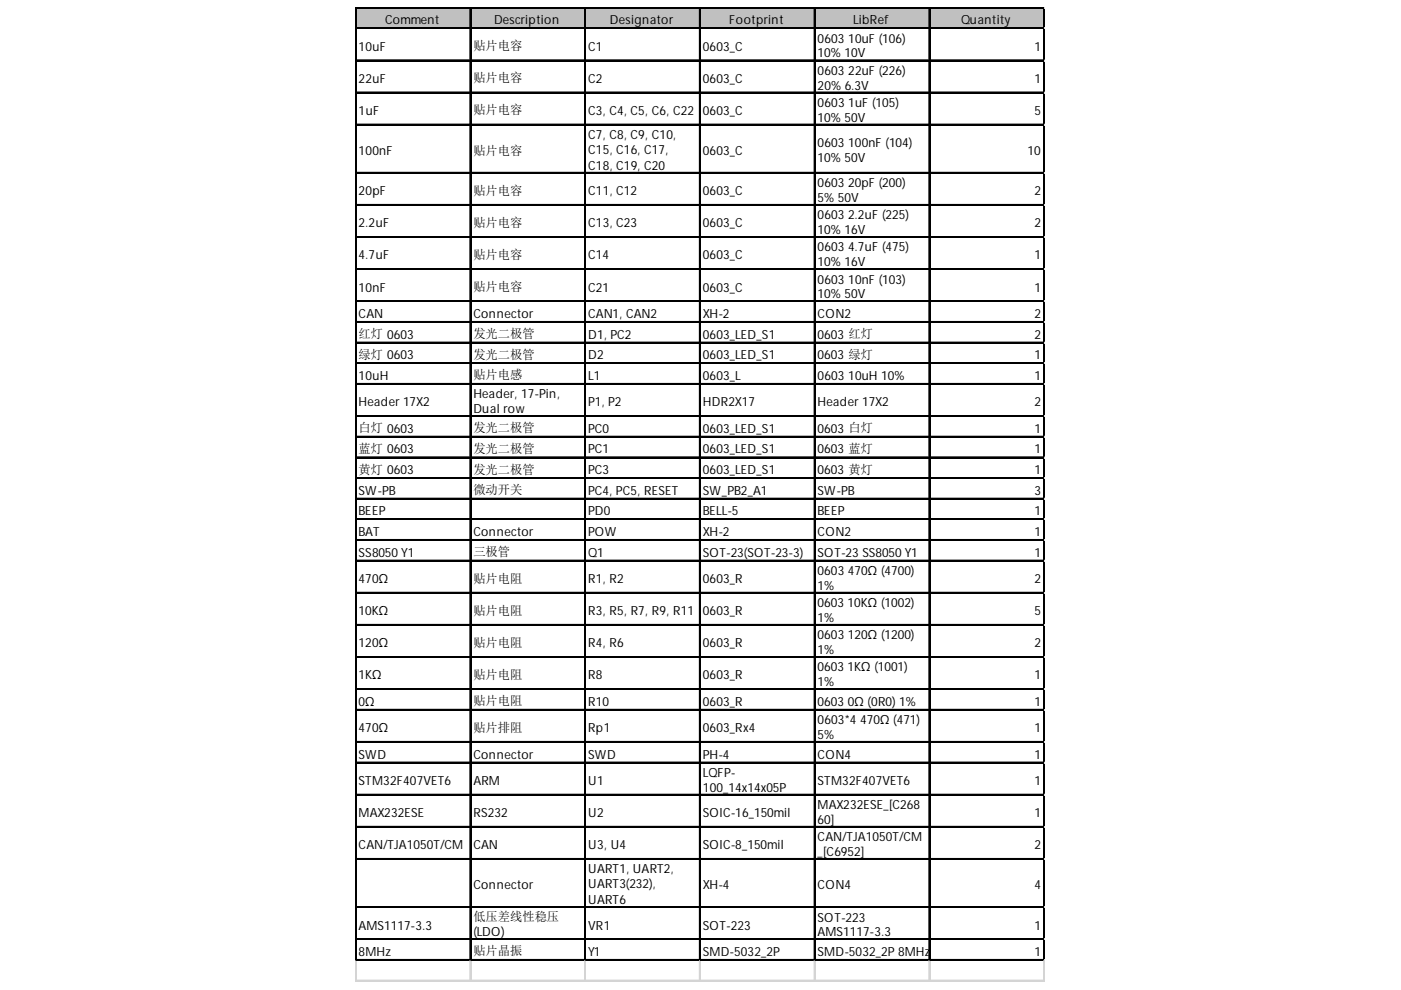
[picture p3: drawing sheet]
<svg xmlns="http://www.w3.org/2000/svg" width="297mm" height="210mm" viewBox="0 0 297 210" stroke-linecap="round" stroke-linejoin="round" font-family="sans-serif">
<defs><g id="words">
<g font-size="2.7">
<text x="81.6" y="5.1">Comment</text>
<text x="104.7" y="5.1">Description</text>
<text x="129.3" y="5.1">Designator</text>
<text x="154.6" y="5.1">Footprint</text>
<text x="180.9" y="5.1">LibRef</text>
<text x="203.8" y="5.1">Quantity</text>
<text x="76" y="10.7">10uF</text>
<text x="100.4" y="10.6">贴片电容</text>
<text x="124.7" y="10.7">C1</text>
<text x="149" y="10.7">0603_C</text>
<text x="173.4" y="9">0603 10uF (106)</text>
<text x="219.3" y="10.7">1</text>
<text x="76" y="17.5">22uF</text>
<text x="100.4" y="17.4">贴片电容</text>
<text x="124.7" y="17.5">C2</text>
<text x="149" y="17.5">0603_C</text>
<text x="173.4" y="12.2">10% 10V</text>
<text x="173.4" y="15.8">0603 22uF (226)</text>
<text x="219.3" y="17.5">1</text>
<text x="173.4" y="19">20% 6.3V</text>
<text x="173.4" y="22.7">0603 1uF (105)</text>
<text x="76" y="24.4">1uF</text>
<text x="100.4" y="24.3">贴片电容</text>
<text x="124.7" y="24.4">C3, C4, C5, C6, C22</text>
<text x="124.7" y="29.5">C7, C8, C9, C10,</text>
<text x="149" y="24.4">0603_C</text>
<text x="173.4" y="25.8">10% 50V</text>
<text x="219.3" y="24.4">5</text>
<text x="76" y="32.9">100nF</text>
<text x="100.4" y="32.8">贴片电容</text>
<text x="124.7" y="32.6">C15, C16, C17,</text>
<text x="149" y="32.9">0603_C</text>
<text x="173.4" y="31.2">0603 100nF (104)</text>
<text x="173.4" y="34.3">10% 50V</text>
<text x="217.9" y="32.9">10</text>
<text x="76" y="41.4">20pF</text>
<text x="100.4" y="41.3">贴片电容</text>
<text x="124.7" y="36">C18, C19, C20</text>
<text x="124.7" y="41.4">C11, C12</text>
<text x="149" y="41.4">0603_C</text>
<text x="173.4" y="39.7">0603 20pF (200)</text>
<text x="219.3" y="41.4">2</text>
<text x="173.4" y="42.8">5% 50V</text>
<text x="173.4" y="46.5">0603 2.2uF (225)</text>
<text x="76" y="48.2">2.2uF</text>
<text x="100.4" y="48.1">贴片电容</text>
<text x="124.7" y="48.2">C13, C23</text>
<text x="149" y="48.2">0603_C</text>
<text x="173.4" y="49.7">10% 16V</text>
<text x="173.4" y="53.3">0603 4.7uF (475)</text>
<text x="219.3" y="48.2">2</text>
<text x="76" y="55">4.7uF</text>
<text x="100.4" y="54.9">贴片电容</text>
<text x="124.7" y="55">C14</text>
<text x="149" y="55">0603_C</text>
<text x="173.4" y="56.5">10% 16V</text>
<text x="219.3" y="55">1</text>
<text x="76" y="61.8">10nF</text>
<text x="100.4" y="61.7">贴片电容</text>
<text x="124.7" y="61.8">C21</text>
<text x="149" y="61.8">0603_C</text>
<text x="173.4" y="60.1">0603 10nF (103)</text>
<text x="173.4" y="63.3">10% 50V</text>
<text x="219.3" y="61.8">1</text>
<text x="76" y="67.4">CAN</text>
<text x="76" y="71.7">红灯 0603</text>
<text x="100.4" y="67.4">Connector</text>
<text x="100.4" y="71.7">发光二极管</text>
<text x="124.7" y="67.4">CAN1, CAN2</text>
<text x="124.7" y="71.8">D1, PC2</text>
<text x="149" y="67.4">XH-2</text>
<text x="149" y="71.8">0603_LED_S1</text>
<text x="173.4" y="67.4">CON2</text>
<text x="173.4" y="71.8">0603 红灯</text>
<text x="219.3" y="67.4">2</text>
<text x="219.3" y="71.8">2</text>
<text x="76" y="76.1">绿灯 0603</text>
<text x="100.4" y="76.1">发光二极管</text>
<text x="124.7" y="76.2">D2</text>
<text x="149" y="76.2">0603_LED_S1</text>
<text x="173.4" y="76.2">0603 绿灯</text>
<text x="219.3" y="76.2">1</text>
<text x="76" y="80.6">10uH</text>
<text x="100.4" y="80.4">贴片电感</text>
<text x="124.7" y="80.6">L1</text>
<text x="149" y="80.6">0603_L</text>
<text x="173.4" y="80.6">0603 10uH 10%</text>
<text x="219.3" y="80.6">1</text>
<text x="76" y="86.1">Header 17X2</text>
<text x="100.4" y="84.4">Header, 17-Pin,</text>
<text x="100.4" y="87.6">Dual row</text>
<text x="124.7" y="86.1">P1, P2</text>
<text x="149" y="86.1">HDR2X17</text>
<text x="173.4" y="86.1">Header 17X2</text>
<text x="219.3" y="86.1">2</text>
<text x="76" y="91.6">白灯 0603</text>
<text x="100.4" y="91.6">发光二极管</text>
<text x="124.7" y="91.7">PC0</text>
<text x="149" y="91.7">0603_LED_S1</text>
<text x="173.4" y="91.7">0603 白灯</text>
<text x="219.3" y="91.7">1</text>
<text x="76" y="96">蓝灯 0603</text>
<text x="76" y="100.4">黄灯 0603</text>
<text x="100.4" y="96">发光二极管</text>
<text x="100.4" y="100.4">发光二极管</text>
<text x="124.7" y="96.1">PC1</text>
<text x="124.7" y="100.5">PC3</text>
<text x="149" y="96.1">0603_LED_S1</text>
<text x="149" y="100.5">0603_LED_S1</text>
<text x="173.4" y="96.1">0603 蓝灯</text>
<text x="173.4" y="100.5">0603 黄灯</text>
<text x="219.3" y="96.1">1</text>
<text x="219.3" y="100.5">1</text>
<text x="76" y="104.9">SW-PB</text>
<text x="100.4" y="104.8">微动开关</text>
<text x="124.7" y="104.9">PC4, PC5, RESET</text>
<text x="149" y="104.9">SW_PB2_A1</text>
<text x="173.4" y="104.9">SW-PB</text>
<text x="219.3" y="104.9">3</text>
<text x="76" y="109.3">BEEP</text>
<text x="76" y="113.6">BAT</text>
<text x="100.4" y="113.6">Connector</text>
<text x="124.7" y="109.3">PD0</text>
<text x="124.7" y="113.6">POW</text>
<text x="149" y="109.3">BELL-5</text>
<text x="149" y="113.6">XH-2</text>
<text x="173.4" y="109.3">BEEP</text>
<text x="173.4" y="113.6">CON2</text>
<text x="219.3" y="109.3">1</text>
<text x="219.3" y="113.6">1</text>
<text x="76" y="118">SS8050 Y1</text>
<text x="100.4" y="117.9">三极管</text>
<text x="124.7" y="118">Q1</text>
<text x="149" y="118">SOT-23(SOT-23-3)</text>
<text x="173.4" y="118">SOT-23 SS8050 Y1</text>
<text x="219.3" y="118">1</text>
<text x="76" y="123.6">470Ω</text>
<text x="100.4" y="123.5">贴片电阻</text>
<text x="124.7" y="123.6">R1, R2</text>
<text x="149" y="123.6">0603_R</text>
<text x="173.4" y="121.9">0603 470Ω (4700)</text>
<text x="173.4" y="125.1">1%</text>
<text x="219.3" y="123.6">2</text>
<text x="76" y="130.4">10KΩ</text>
<text x="100.4" y="130.3">贴片电阻</text>
<text x="124.7" y="130.4">R3, R5, R7, R9, R11</text>
<text x="149" y="130.4">0603_R</text>
<text x="173.4" y="128.7">0603 10KΩ (1002)</text>
<text x="173.4" y="131.9">1%</text>
<text x="219.3" y="130.4">5</text>
<text x="76" y="137.2">120Ω</text>
<text x="100.4" y="137.1">贴片电阻</text>
<text x="124.7" y="137.2">R4, R6</text>
<text x="149" y="137.2">0603_R</text>
<text x="173.4" y="135.5">0603 120Ω (1200)</text>
<text x="219.3" y="137.2">2</text>
<text x="100.4" y="143.9">贴片电阻</text>
<text x="173.4" y="138.7">1%</text>
<text x="173.4" y="142.3">0603 1KΩ (1001)</text>
<text x="76" y="144">1KΩ</text>
<text x="76" y="149.6">0Ω</text>
<text x="100.4" y="149.5">贴片电阻</text>
<text x="124.7" y="144">R8</text>
<text x="124.7" y="149.6">R10</text>
<text x="149" y="144">0603_R</text>
<text x="149" y="149.6">0603_R</text>
<text x="173.4" y="145.5">1%</text>
<text x="173.4" y="149.6">0603 0Ω (0R0) 1%</text>
<text x="219.3" y="144">1</text>
<text x="219.3" y="149.6">1</text>
<text x="76" y="155.2">470Ω</text>
<text x="100.4" y="155.1">贴片排阻</text>
<text x="124.7" y="155.2">Rp1</text>
<text x="149" y="155.2">0603_Rx4</text>
<text x="173.4" y="153.5">0603*4 470Ω (471)</text>
<text x="219.3" y="155.2">1</text>
<text x="76" y="160.8">SWD</text>
<text x="100.4" y="160.8">Connector</text>
<text x="124.7" y="160.8">SWD</text>
<text x="149" y="160.8">PH-4</text>
<text x="173.4" y="156.7">5%</text>
<text x="173.4" y="160.8">CON4</text>
<text x="219.3" y="160.8">1</text>
<text x="76" y="166.4">STM32F407VET6</text>
<text x="100.4" y="166.4">ARM</text>
<text x="124.7" y="166.4">U1</text>
<text x="149" y="164.7">LQFP-</text>
<text x="149" y="167.9">100_14x14x05P</text>
<text x="173.4" y="166.4">STM32F407VET6</text>
<text x="219.3" y="166.4">1</text>
<text x="76" y="173.2">MAX232ESE</text>
<text x="100.4" y="173.2">RS232</text>
<text x="124.7" y="173.2">U2</text>
<text x="149" y="173.2">SOIC-16_150mil</text>
<text x="173.4" y="171.5">MAX232ESE_[C268</text>
<text x="219.3" y="173.2">1</text>
<text x="173.4" y="174.7">60]</text>
<text x="173.4" y="178.3">CAN/TJA1050T/CM</text>
<text x="76" y="180.1">CAN/TJA1050T/CM</text>
<text x="100.4" y="180.1">CAN</text>
<text x="124.7" y="180.1">U3, U4</text>
<text x="124.7" y="185.2">UART1, UART2,</text>
<text x="149" y="180.1">SOIC-8_150mil</text>
<text x="173.4" y="181.5">_[C6952]</text>
<text x="219.3" y="180.1">2</text>
<text x="100.4" y="188.6">Connector</text>
<text x="124.7" y="188.3">UART3(232),</text>
<text x="124.7" y="191.7">UART6</text>
<text x="149" y="188.6">XH-4</text>
<text x="173.4" y="188.6">CON4</text>
<text x="219.3" y="188.6">4</text>
<text x="76" y="197.1">AMS1117-3.3</text>
<text x="100.4" y="195.3">低压差线性稳压</text>
<text x="124.7" y="197.1">VR1</text>
<text x="149" y="197.1">SOT-223</text>
<text x="173.4" y="195.4">SOT-223</text>
<text x="219.3" y="197.1">1</text>
<text x="76" y="202.7">8MHz</text>
<text x="100.4" y="198.5">(LDO)</text>
<text x="100.4" y="202.6">贴片晶振</text>
<text x="124.7" y="202.7">Y1</text>
<text x="149" y="202.7">SMD-5032_2P</text>
<text x="173.4" y="198.5">AMS1117-3.3</text>
<text x="173.4" y="202.7">SMD-5032_2P 8MHz 20ppm 20pF</text>
<text x="219.3" y="202.7">1</text>
</g>
</g></defs>
<path d="M75.5 1.7h146v4.4h-146z" fill="#c0c0c0"/>
<g fill="none" stroke="#000" stroke-width=".25">
<path d="M75.3 1.5v202.2M75.5 1.5h146M75.5 5.9h146M75.5 12.7h146M75.5 19.5h146M99.6 1.8v201.9M124 1.8v201.9M148.3 1.8v201.9M172.6 1.8v201.9M197 1.8v201.9M221.3 1.8v201.9M75.5 26.3h146"/>
<path d="M75.5 36.5h146M75.5 43.4h146M75.5 50.2h146M75.5 57h146M75.5 63.8h146M75.5 68.2h146M75.5 72.6h146M75.5 76.9h146M75.5 81.3h146M75.5 88.1h146M75.5 92.5h146M75.5 96.9h146"/>
<path d="M75.5 101.3h146M75.5 105.6h146M75.5 110h146M75.5 114.4h146M75.5 118.8h146M75.5 125.6h146M75.5 132.4h146M75.5 139.2h146M75.5 146h146M75.5 150.4h146M75.5 157.2h146M75.5 161.6h146"/>
<path d="M75.5 168.4h146M75.5 175.2h146M75.5 182h146M75.5 192.2h146M75.5 199.1h146M75.5 203.4h146"/>
</g>
<g fill="none" stroke="#000" stroke-width=".24">
<path d="M75.4 1.5v202.2M75.5 1.6h146M75.5 6h146M75.5 12.8h146M75.5 19.6h146M99.8 1.8v201.9M124.1 1.8v201.9M148.4 1.8v201.9M172.7 1.8v201.9M197.1 1.8v201.9M221.4 1.8v201.9M75.5 26.5h146"/>
<path d="M75.5 36.7h146M75.5 43.5h146M75.5 50.3h146M75.5 57.1h146M75.5 63.9h146M75.5 68.3h146M75.5 72.7h146M75.5 77.1h146M75.5 81.4h146M75.5 88.2h146M75.5 92.6h146M75.5 97h146"/>
<path d="M75.5 101.4h146M75.5 105.8h146M75.5 110.1h146M75.5 114.5h146M75.5 118.9h146M75.5 125.7h146M75.5 132.5h146M75.5 139.3h146M75.5 146.1h146M75.5 150.5h146M75.5 157.3h146M75.5 161.7h146"/>
<path d="M75.5 168.5h146M75.5 175.3h146M75.5 182.2h146M75.5 192.4h146M75.5 199.2h146M75.5 203.6h146"/>
</g>
<path d="M221.5 1.5h.1M75.3 203.7v4.4M99.6 203.7v4.4M124 203.7v4.4M148.3 203.7v4.4M172.6 203.7v4.4M197 203.7v4.4M221.3 203.7v4.4" fill="none" stroke="#d4d4d4" stroke-width=".25"/>
<path d="M75.4 203.7v4.4M99.8 203.7v4.4M124.1 203.7v4.4M148.4 203.7v4.4M172.7 203.7v4.4M197.1 203.7v4.4M221.4 203.7v4.4" fill="none" stroke="#d4d4d4" stroke-width=".24"/>
<path d="M221.5 1.5l.1 .3z" fill="#d4d4d4"/>
<path d="M221.5 5.9h.1" fill="none" stroke="#d4d4d4" stroke-width=".25"/>
<path d="M221.5 5.9l.1 .2z" fill="#d4d4d4"/>
<path d="M221.5 12.7h.1" fill="none" stroke="#d4d4d4" stroke-width=".25"/>
<path d="M221.5 12.7l.1 .3z" fill="#d4d4d4"/>
<path d="M221.5 19.5h.1" fill="none" stroke="#d4d4d4" stroke-width=".25"/>
<path d="M221.5 19.5l.1 .3z" fill="#d4d4d4"/>
<path d="M221.5 26.3h.1" fill="none" stroke="#d4d4d4" stroke-width=".25"/>
<path d="M221.5 26.3l.1 .3z" fill="#d4d4d4"/>
<path d="M221.5 36.5h.1" fill="none" stroke="#d4d4d4" stroke-width=".25"/>
<path d="M221.5 36.5l.1 .3z" fill="#d4d4d4"/>
<path d="M221.5 43.4h.1" fill="none" stroke="#d4d4d4" stroke-width=".25"/>
<path d="M221.5 43.4l.1 .2z" fill="#d4d4d4"/>
<path d="M221.5 50.2h.1" fill="none" stroke="#d4d4d4" stroke-width=".25"/>
<path d="M221.5 50.2l.1 .2z" fill="#d4d4d4"/>
<path d="M221.5 57h.1" fill="none" stroke="#d4d4d4" stroke-width=".25"/>
<path d="M221.5 57l.1 .2z" fill="#d4d4d4"/>
<path d="M221.5 63.8h.1" fill="none" stroke="#d4d4d4" stroke-width=".25"/>
<path d="M221.5 63.8l.1 .2z" fill="#d4d4d4"/>
<path d="M221.5 68.2h.1" fill="none" stroke="#d4d4d4" stroke-width=".25"/>
<path d="M221.5 68.2l.1 .2z" fill="#d4d4d4"/>
<path d="M221.5 72.6h.1" fill="none" stroke="#d4d4d4" stroke-width=".25"/>
<path d="M221.5 72.6l.1 .2z" fill="#d4d4d4"/>
<path d="M221.5 76.9h.1" fill="none" stroke="#d4d4d4" stroke-width=".25"/>
<path d="M221.5 76.9l.1 .3z" fill="#d4d4d4"/>
<path d="M221.5 81.3h.1" fill="none" stroke="#d4d4d4" stroke-width=".25"/>
<path d="M221.5 81.3l.1 .3z" fill="#d4d4d4"/>
<path d="M221.5 88.1h.1" fill="none" stroke="#d4d4d4" stroke-width=".25"/>
<path d="M221.5 88.1l.1 .3z" fill="#d4d4d4"/>
<path d="M221.5 92.5h.1" fill="none" stroke="#d4d4d4" stroke-width=".25"/>
<path d="M221.5 92.5l.1 .2z" fill="#d4d4d4"/>
<path d="M221.5 96.9h.1" fill="none" stroke="#d4d4d4" stroke-width=".25"/>
<path d="M221.5 96.9l.1 .2z" fill="#d4d4d4"/>
<path d="M221.5 101.3h.1" fill="none" stroke="#d4d4d4" stroke-width=".25"/>
<path d="M221.5 101.3l.1 .2z" fill="#d4d4d4"/>
<path d="M221.5 105.6h.1" fill="none" stroke="#d4d4d4" stroke-width=".25"/>
<path d="M221.5 105.6l.1 .3z" fill="#d4d4d4"/>
<path d="M221.5 110h.1" fill="none" stroke="#d4d4d4" stroke-width=".25"/>
<path d="M221.5 110l.1 .3z" fill="#d4d4d4"/>
<path d="M221.5 114.4h.1" fill="none" stroke="#d4d4d4" stroke-width=".25"/>
<path d="M221.5 114.4l.1 .2z" fill="#d4d4d4"/>
<path d="M221.5 118.8h.1" fill="none" stroke="#d4d4d4" stroke-width=".25"/>
<path d="M221.5 118.8l.1 .2z" fill="#d4d4d4"/>
<path d="M221.5 125.6h.1" fill="none" stroke="#d4d4d4" stroke-width=".25"/>
<path d="M221.5 125.6l.1 .2z" fill="#d4d4d4"/>
<path d="M221.5 132.4h.1" fill="none" stroke="#d4d4d4" stroke-width=".25"/>
<path d="M221.5 132.4l.1 .2z" fill="#d4d4d4"/>
<path d="M221.5 139.2h.1" fill="none" stroke="#d4d4d4" stroke-width=".25"/>
<path d="M221.5 139.2l.1 .3z" fill="#d4d4d4"/>
<path d="M221.5 146h.1" fill="none" stroke="#d4d4d4" stroke-width=".25"/>
<path d="M221.5 146l.1 .3z" fill="#d4d4d4"/>
<path d="M221.5 150.4h.1" fill="none" stroke="#d4d4d4" stroke-width=".25"/>
<path d="M221.5 150.4l.1 .2z" fill="#d4d4d4"/>
<path d="M221.5 157.2h.1" fill="none" stroke="#d4d4d4" stroke-width=".25"/>
<path d="M221.5 157.2l.1 .3z" fill="#d4d4d4"/>
<path d="M221.5 161.6h.1" fill="none" stroke="#d4d4d4" stroke-width=".25"/>
<path d="M221.5 161.6l.1 .2z" fill="#d4d4d4"/>
<path d="M221.5 168.4h.1" fill="none" stroke="#d4d4d4" stroke-width=".25"/>
<path d="M221.5 168.4l.1 .3z" fill="#d4d4d4"/>
<path d="M221.5 175.2h.1" fill="none" stroke="#d4d4d4" stroke-width=".25"/>
<path d="M221.5 175.2l.1 .3z" fill="#d4d4d4"/>
<path d="M221.5 182h.1" fill="none" stroke="#d4d4d4" stroke-width=".25"/>
<path d="M221.5 182l.1 .3z" fill="#d4d4d4"/>
<path d="M221.5 192.2h.1" fill="none" stroke="#d4d4d4" stroke-width=".25"/>
<path d="M221.5 192.2l.1 .3z" fill="#d4d4d4"/>
<path d="M221.5 199.1h.1" fill="none" stroke="#d4d4d4" stroke-width=".25"/>
<path d="M221.5 199.1l.1 .2z" fill="#d4d4d4"/>
<path d="M221.5 203.4h.1" fill="none" stroke="#d4d4d4" stroke-width=".25"/>
<path d="M221.5 203.4l.1 .3z" fill="#d4d4d4"/>
<path d="M75.3 207.8h146.3" fill="none" stroke="#d4d4d4" stroke-width=".25"/>
<path d="M75.3 207.9h146.3" fill="none" stroke="#d4d4d4" stroke-width=".24"/>
<use href="#words"/>
</svg>
